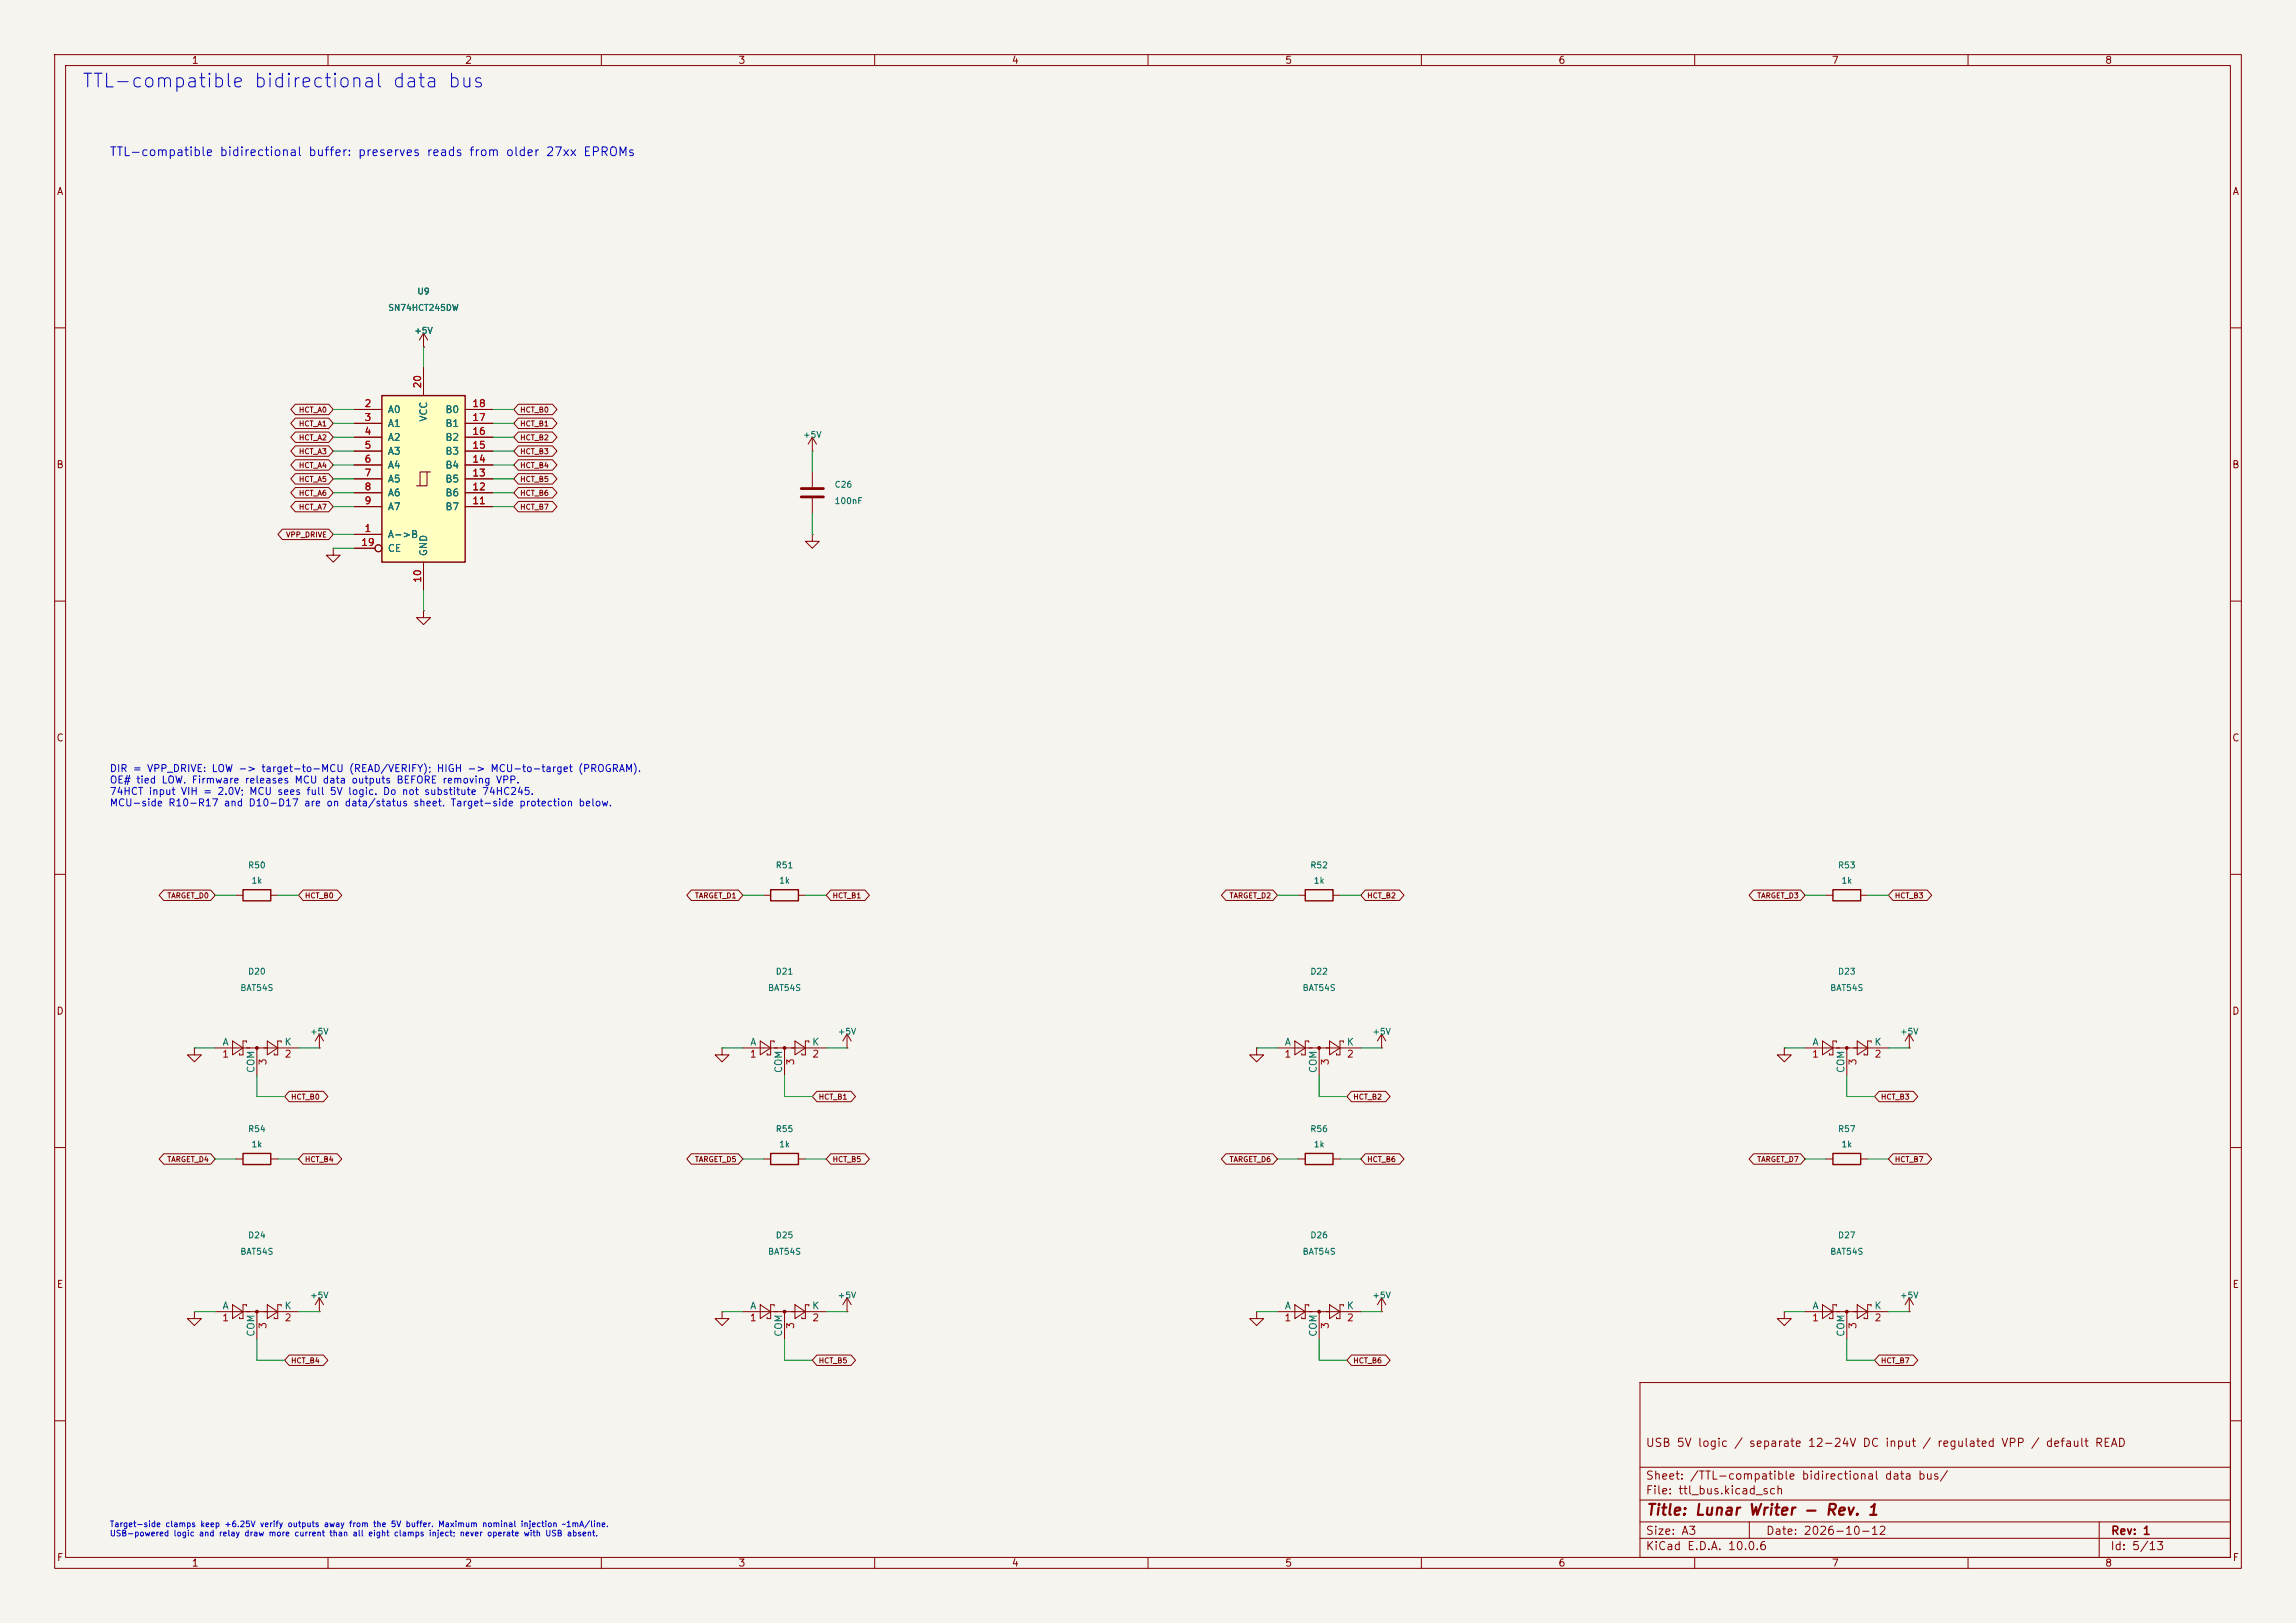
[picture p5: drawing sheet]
<svg xmlns="http://www.w3.org/2000/svg" width="420mm" height="297mm" viewBox="0 0 420 297" stroke-linecap="round" stroke-linejoin="round" font-family="sans-serif">
<defs><g id="words">
<text font-size="2.5" fill="#0000c2" x="14.9" y="16.7">TTL-compatible bidirectional data bus</text>
<text font-size="2" fill="#840000" x="301" y="277.8">Title: Lunar Writer - Rev. 1</text>
<text font-size="1.6" fill="#0000c2" x="19.9" y="29">TTL-compatible bidirectional buffer: preserves reads from older 27xx EPROMs</text>
<g font-size="1.5" fill="#840000">
<text x="300.9" y="265.1">USB 5V logic / separate 12-24V DC input / regulated VPP / default READ</text>
<text x="300.9" y="273.8">File: ttl_bus.kicad_sch</text>
<text x="300.9" y="271.1">Sheet: /TTL-compatible bidirectional data bus/</text>
<text x="300.9" y="281.2">Size: A3</text>
<text x="322.9" y="281.2">Date: 2026-10-12</text>
<text x="386" y="281.2">Rev: 1</text>
<text x="300.9" y="284">KiCad E.D.A. 10.0.6</text>
<text x="385.9" y="284">Id: 5/13</text>
</g>
<g font-size="1.3" fill="#840000">
<text x="35" y="12">1</text>
<text x="85" y="12">2</text>
<text x="135" y="12">3</text>
<text x="185" y="12">4</text>
<text x="235" y="12">5</text>
<text x="285" y="12">6</text>
<text x="335" y="12">7</text>
<text x="385" y="12">8</text>
<text x="10.3" y="36">A</text>
<text x="408.3" y="36">A</text>
<text x="10.2" y="86">B</text>
<text x="408.2" y="86">B</text>
<text x="10.2" y="136">C</text>
<text x="408.2" y="136">C</text>
<text x="10.2" y="186">D</text>
<text x="408.2" y="186">D</text>
<text x="10.3" y="236">E</text>
<text x="408.3" y="236">E</text>
<text x="10.3" y="286">F</text>
<text x="35" y="287">1</text>
<text x="85" y="287">2</text>
<text x="135" y="287">3</text>
<text x="185" y="287">4</text>
<text x="235" y="287">5</text>
<text x="285" y="287">6</text>
<text x="335" y="287">7</text>
<text x="385" y="287">8</text>
<text x="408.3" y="286">F</text>
</g>
<g font-size="1.3" fill="#a90000">
<text x="77.3" y="71.2" transform="rotate(-90 77.3 71.2)">20</text>
<text x="66.6" y="74.8">2</text>
<text x="66.6" y="77.3">3</text>
<text x="86.3" y="77.3">17</text>
<text x="86.3" y="74.8">18</text>
<text x="66.6" y="79.9">4</text>
<text x="66.6" y="82.4">5</text>
<text x="86.3" y="82.4">15</text>
<text x="86.3" y="79.9">16</text>
<text x="66.6" y="85">6</text>
<text x="66.6" y="87.5">7</text>
<text x="86.3" y="87.5">13</text>
<text x="86.3" y="85">14</text>
<text x="66.6" y="90">8</text>
<text x="66.6" y="92.6">9</text>
<text x="86.3" y="92.6">11</text>
<text x="86.3" y="90">12</text>
<text x="66" y="100.2">19</text>
<text x="66.6" y="97.7">1</text>
<text x="77.3" y="106.7" transform="rotate(-90 77.3 106.7)">10</text>
<text x="40.5" y="193.8">1</text>
<text x="49.1" y="195" transform="rotate(-90 49.1 195)">3</text>
<text x="52" y="193.8">2</text>
<text x="137.1" y="193.8">1</text>
<text x="145.6" y="195" transform="rotate(-90 145.6 195)">3</text>
<text x="148.5" y="193.8">2</text>
<text x="234.9" y="193.8">1</text>
<text x="243.4" y="195" transform="rotate(-90 243.4 195)">3</text>
<text x="246.3" y="193.8">2</text>
<text x="331.4" y="193.8">1</text>
<text x="339.9" y="195" transform="rotate(-90 339.9 195)">3</text>
<text x="342.8" y="193.8">2</text>
<text x="40.5" y="242.1">1</text>
<text x="49.1" y="243.3" transform="rotate(-90 49.1 243.3)">3</text>
<text x="52" y="242.1">2</text>
<text x="137.1" y="242.1">1</text>
<text x="145.6" y="243.3" transform="rotate(-90 145.6 243.3)">3</text>
<text x="148.5" y="242.1">2</text>
<text x="234.9" y="242.1">1</text>
<text x="243.4" y="243.3" transform="rotate(-90 243.4 243.3)">3</text>
<text x="246.3" y="242.1">2</text>
<text x="331.4" y="242.1">1</text>
<text x="339.9" y="243.3" transform="rotate(-90 339.9 243.3)">3</text>
<text x="342.8" y="242.1">2</text>
</g>
<g font-size="1.3" fill="#006464">
<text x="70.8" y="75.9">A0</text>
<text x="78.4" y="77.3" transform="rotate(-90 78.4 77.3)">VCC</text>
<text x="81.4" y="75.9">B0</text>
<text x="70.8" y="78.4">A1</text>
<text x="70.8" y="81">A2</text>
<text x="70.8" y="83.5">A3</text>
<text x="81.4" y="83.5">B3</text>
<text x="81.4" y="81">B2</text>
<text x="81.4" y="78.4">B1</text>
<text x="70.8" y="86.1">A4</text>
<text x="70.8" y="88.6">A5</text>
<text x="81.4" y="88.6">B5</text>
<text x="81.4" y="86.1">B4</text>
<text x="70.8" y="91.1">A6</text>
<text x="70.8" y="93.7">A7</text>
<text x="81.4" y="93.7">B7</text>
<text x="81.4" y="91.1">B6</text>
<text x="70.8" y="98.8">A-&gt;B</text>
<text x="70.8" y="101.3">CE</text>
<text x="78.4" y="101.9" transform="rotate(-90 78.4 101.9)">GND</text>
<text x="40.6" y="191.6">A</text>
<text x="51.9" y="191.6">K</text>
<text x="137.1" y="191.6">A</text>
<text x="148.5" y="191.6">K</text>
<text x="234.9" y="191.6">A</text>
<text x="246.3" y="191.6">K</text>
<text x="331.4" y="191.6">A</text>
<text x="342.8" y="191.6">K</text>
<text x="46.9" y="196.5" transform="rotate(-90 46.9 196.5)">COM</text>
<text x="143.4" y="196.5" transform="rotate(-90 143.4 196.5)">COM</text>
<text x="241.2" y="196.5" transform="rotate(-90 241.2 196.5)">COM</text>
<text x="337.7" y="196.5" transform="rotate(-90 337.7 196.5)">COM</text>
<text x="40.6" y="239.9">A</text>
<text x="51.9" y="239.9">K</text>
<text x="137.1" y="239.9">A</text>
<text x="148.5" y="239.9">K</text>
<text x="234.9" y="239.9">A</text>
<text x="246.3" y="239.9">K</text>
<text x="331.4" y="239.9">A</text>
<text x="342.8" y="239.9">K</text>
<text x="46.9" y="244.7" transform="rotate(-90 46.9 244.7)">COM</text>
<text x="143.4" y="244.7" transform="rotate(-90 143.4 244.7)">COM</text>
<text x="241.2" y="244.7" transform="rotate(-90 241.2 244.7)">COM</text>
<text x="337.7" y="244.7" transform="rotate(-90 337.7 244.7)">COM</text>
</g>
<g font-size="1.3" fill="#0000c2">
<text x="20" y="141.6">DIR = VPP_DRIVE: LOW -&gt; target-to-MCU (READ/VERIFY); HIGH -&gt; MCU-to-target (PROGRAM).</text>
<text x="20" y="143.7">OE# tied LOW. Firmware releases MCU data outputs BEFORE removing VPP.</text>
<text x="20" y="145.8">74HCT input VIH = 2.0V; MCU sees full 5V logic. Do not substitute 74HC245.</text>
<text x="20" y="147.9">MCU-side R10-R17 and D10-D17 are on data/status sheet. Target-side protection below.</text>
</g>
<g font-size="1.1" fill="#006464">
<text x="70.9" y="57.1">SN74HCT245DW</text>
<text x="76.3" y="54.1">U9</text>
<text x="75.7" y="61.3">+5V</text>
<text x="146.8" y="80.4">+5V</text>
<text x="152.6" y="89.5">C26</text>
<text x="152.6" y="92.5">100nF</text>
<text x="45.3" y="159.2">R50</text>
<text x="45.9" y="162">1k</text>
<text x="141.8" y="159.2">R51</text>
<text x="142.4" y="162">1k</text>
<text x="239.6" y="159.2">R52</text>
<text x="240.2" y="162">1k</text>
<text x="336.1" y="159.2">R53</text>
<text x="336.7" y="162">1k</text>
<text x="45.3" y="178.6">D20</text>
<text x="141.8" y="178.6">D21</text>
<text x="239.6" y="178.6">D22</text>
<text x="336.1" y="178.6">D23</text>
<text x="43.9" y="181.6">BAT54S</text>
<text x="140.4" y="181.6">BAT54S</text>
<text x="238.2" y="181.6">BAT54S</text>
<text x="334.7" y="181.6">BAT54S</text>
<text x="56.6" y="189.6">+5V</text>
<text x="153.2" y="189.6">+5V</text>
<text x="250.9" y="189.6">+5V</text>
<text x="347.5" y="189.6">+5V</text>
<text x="45.3" y="207.4">R54</text>
<text x="141.8" y="207.4">R55</text>
<text x="239.6" y="207.4">R56</text>
<text x="336.1" y="207.4">R57</text>
<text x="45.9" y="210.2">1k</text>
<text x="142.4" y="210.2">1k</text>
<text x="240.2" y="210.2">1k</text>
<text x="336.7" y="210.2">1k</text>
<text x="45.3" y="226.9">D24</text>
<text x="141.8" y="226.9">D25</text>
<text x="239.6" y="226.9">D26</text>
<text x="336.1" y="226.9">D27</text>
<text x="43.9" y="229.9">BAT54S</text>
<text x="140.4" y="229.9">BAT54S</text>
<text x="238.2" y="229.9">BAT54S</text>
<text x="334.7" y="229.9">BAT54S</text>
<text x="56.6" y="237.9">+5V</text>
<text x="153.2" y="237.9">+5V</text>
<text x="250.9" y="237.9">+5V</text>
<text x="347.5" y="237.9">+5V</text>
</g>
<g font-size="1.1" fill="#0000c2">
<text x="20" y="279.7">Target-side clamps keep +6.25V verify outputs away from the 5V buffer. Maximum nominal injection ~1mA/line.</text>
<text x="20" y="281.4">USB-powered logic and relay draw more current than all eight clamps inject; never operate with USB absent.</text>
</g>
<g font-size="1" fill="#840000">
<text x="54.6" y="75.7">HCT_A0</text>
<text x="95.1" y="75.7">HCT_B0</text>
<text x="54.6" y="80.8">HCT_A2</text>
<text x="54.6" y="78.3">HCT_A1</text>
<text x="54.6" y="83.3">HCT_A3</text>
<text x="95.1" y="83.3">HCT_B3</text>
<text x="95.1" y="78.3">HCT_B1</text>
<text x="95.1" y="80.8">HCT_B2</text>
<text x="54.6" y="85.9">HCT_A4</text>
<text x="54.6" y="88.4">HCT_A5</text>
<text x="95.1" y="85.9">HCT_B4</text>
<text x="95.1" y="88.4">HCT_B5</text>
<text x="54.6" y="93.5">HCT_A7</text>
<text x="54.6" y="91">HCT_A6</text>
<text x="95.1" y="93.5">HCT_B7</text>
<text x="95.1" y="91">HCT_B6</text>
<text x="52.2" y="98.6">VPP_DRIVE</text>
<text x="30.5" y="164.6">TARGET_D0</text>
<text x="55.7" y="164.6">HCT_B0</text>
<text x="127" y="164.6">TARGET_D1</text>
<text x="152.2" y="164.6">HCT_B1</text>
<text x="224.8" y="164.6">TARGET_D2</text>
<text x="250" y="164.6">HCT_B2</text>
<text x="321.3" y="164.6">TARGET_D3</text>
<text x="346.5" y="164.6">HCT_B3</text>
<text x="53.1" y="201.4">HCT_B0</text>
<text x="149.7" y="201.4">HCT_B1</text>
<text x="247.5" y="201.4">HCT_B2</text>
<text x="344" y="201.4">HCT_B3</text>
<text x="30.5" y="212.9">TARGET_D4</text>
<text x="55.7" y="212.9">HCT_B4</text>
<text x="127" y="212.9">TARGET_D5</text>
<text x="152.2" y="212.9">HCT_B5</text>
<text x="224.8" y="212.9">TARGET_D6</text>
<text x="250" y="212.9">HCT_B6</text>
<text x="321.3" y="212.9">TARGET_D7</text>
<text x="346.5" y="212.9">HCT_B7</text>
<text x="53.1" y="249.7">HCT_B4</text>
<text x="149.7" y="249.7">HCT_B5</text>
<text x="247.5" y="249.7">HCT_B6</text>
<text x="344" y="249.7">HCT_B7</text>
</g>
</g></defs>
<path d="M0 0h420v297h-420z" fill="#f5f4ef" stroke="#f5f4ef" stroke-width=".18"/>
<g fill="none" stroke="#840000" stroke-width=".18">
<path d="M10 10h400v277h-400zM12 12h396v273h-396zM60 10v2M110 10v2M160 10v2M210 10v2M260 10v2M310 10v2M360 10v2M10 60h2M408 60h2M148.6 86.4v2.8"/>
<path d="M148.6 91.2v2.8M10 110h2M77.5 111.8v1.2h1.2l-1.2 1.3-1.3-1.3h1.3M77.5 111.8h.1M408 110h2M10 160h2M408 160h2M43.2 163.8h1.2M49.5 163.8h1.3M139.7 163.8h1.3M146 163.8h1.3M237.5 163.8h1.3"/>
<path d="M243.8 163.8h1.3M334 163.8h1.3M340.4 163.8h1.2M35.6 191.8v1.2h1.2l-1.2 1.3-1.3-1.3h1.3M35.6 191.8h.1M39.4 191.8h15.2M42.5 190.5l1.9 1.3-1.9 1.2zM45.1 190.8v-.3h-.7v2.5h-.6v-.2M47 191.8v5.1M48.9 190.5l1.9 1.3-1.9 1.2zM51.4 190.8v-.3h-.6v2.5h-.6v-.2M135.9 191.8h15.2"/>
<path d="M139.1 190.5l1.9 1.3-1.9 1.2zM141.6 190.8v-.3h-.6v2.5h-.7v-.2M143.5 191.8v5.1M145.4 190.5l1.9 1.3-1.9 1.2zM148 190.8v-.3h-.7v2.5h-.6v-.2M154.9 191.8h.1M154.9 189.2l-.7 1.3M154.9 189.2l.8 1.3M154.9 189.2v2.6M229.9 191.8v1.2h1.2l-1.2 1.3-1.3-1.3h1.3M229.9 191.8h.1M252.7 191.8h.1"/>
<path d="M252.7 189.2l-.7 1.3M252.7 189.2l.8 1.3M252.7 189.2v2.6M326.4 191.8v1.2h1.3l-1.3 1.3-1.3-1.3h1.3M326.4 191.8h.1M10 210h2M334 212.1h1.3M340.4 212.1h1.2M408 210h2M42.5 238.8l1.9 1.2-1.9 1.3zM45.1 239v-.2h-.7v2.5h-.6v-.3M48.9 238.8l1.9 1.2-1.9 1.3z"/>
<path d="M51.4 239v-.2h-.6v2.5h-.6v-.3M58.4 237.5l-.7 1.3M58.4 237.5l.8 1.3M58.4 237.5v2.5M35.6 240v1.3h1.2l-1.2 1.3-1.3-1.3h1.3M35.6 240h.1M39.4 240h15.2M47 240v5.1M58.4 240h.1M300 253h108v32h-108zM10 260h2M300 278.5h108"/>
<path d="M300 274.5h108M300 268.5h108M320 278.5v3M384 278.5v6.5M408 260h2M60 285v2M110 285v2M160 285v2M210 285v2M260 285v2M300 281.5h108M310 285v2"/>
<path d="M360 285v2"/>
</g>
<path d="M146.6 89.4h4M146.6 90.9h4" fill="none" stroke="#840000" stroke-width=".51"/>
<path d="M44.4 162.8h5.1v2h-5.1zM141 162.8h5v2h-5zM238.8 162.8h5v2h-5zM335.3 162.8h5.1v2h-5.1zM335.3 211.1h5.1v2h-5.1z" fill="none" stroke="#840000" stroke-width=".25"/>
<g fill="#840000" stroke="#840000" stroke-width=".18">
<circle cx="47" cy="240" r=".25"/>
<circle cx="47" cy="191.8" r=".25"/>
<circle cx="143.5" cy="191.8" r=".25"/>
</g>
<path d="M69.8 72.4h15.3v30.5h-15.3z" fill="#ffffc2"/>
<g fill="none" stroke="#840000" stroke-width=".18">
<path d="M54 79.1h6.1l.9 .9-.9 1h-6.1l-.8-1zM54 74h6.1l.9 .9-.9 1h-6.1l-.8-1zM54 76.5h6.1l.9 1-.9 .9h-6.1l-.8-.9zM64.8 74.9h5M64.8 77.5h5M77.5 63.5h.1M77.5 61v2.5M77.5 67.3v5.1M77.5 61l-.8 1.2M77.5 61l.7 1.2M85.1 74.9h5.1M85.1 77.5h5.1"/>
<path d="M94.8 74h6.3l.8 .9-.8 1h-6.3l-.8-1zM94.8 76.5h6.3l.8 1-.8 .9h-6.3l-.8-.9zM94.8 79.1h6.3l.8 .9-.8 1h-6.3l-.8-1zM51.7 96.8h8.4l.9 1-.9 .9h-8.4l-.9-.9zM54 91.8h6.1l.9 .9-.9 1h-6.1l-.8-1zM54 89.2h6.1l.9 1-.9 .9h-6.1l-.8-.9zM54 84.1h6.1l.9 1-.9 .9h-6.1l-.8-.9zM54 86.7h6.1l.9 .9-.9 1h-6.1l-.8-1zM54 81.6h6.1l.9 1-.9 .9h-6.1l-.8-.9zM64.8 97.8h5M64.8 80h5M64.8 82.6h5"/>
<path d="M64.8 85.1h5M64.8 87.6h5M64.8 90.2h5M64.8 92.7h5M78.1 86.4h-1.3v2.5M78.7 86.4h-.6v2.5h-1.9M85.1 80h5.1M85.1 82.6h5.1M85.1 85.1h5.1M85.1 87.6h5.1M85.1 90.2h5.1M85.1 92.7h5.1"/>
<path d="M94.8 84.1h6.3l.8 1-.8 .9h-6.3l-.8-.9zM94.8 91.8h6.3l.8 .9-.8 1h-6.3l-.8-1zM94.8 81.6h6.3l.8 1-.8 .9h-6.3l-.8-.9zM94.8 86.7h6.3l.8 .9-.8 1h-6.3l-.8-1zM94.8 89.2h6.3l.8 1-.8 .9h-6.3l-.8-.9zM148.6 97.8v1.3h1.3l-1.3 1.2-1.3-1.2h1.3M148.6 97.8h.1M148.6 82.6h.1M148.6 80l-.8 1.3M148.6 80l.8 1.3M148.6 80v2.6M61 100.3v1.3h1.2l-1.2 1.3-1.3-1.3h1.3"/>
<path d="M61 100.3h.1M64.8 100.3h3.8M77.5 102.9v5.1M29.9 162.9h8.6l.9 .9-.9 1h-8.6l-.8-1zM55.4 162.9h6.3l.8 .9-.8 1h-6.3l-.8-1zM126.5 162.9h8.6l.8 .9-.8 1h-8.6l-.9-1zM152 162.9h6.2l.8 .9-.8 1h-6.2l-.9-1zM224.3 162.9h8.5l.9 .9-.9 1h-8.5l-.9-1zM249.8 162.9h6.2l.8 .9-.8 1h-6.2l-.9-1zM320.8 162.9h8.6l.8 .9-.8 1h-8.6l-.9-1zM346.3 162.9h6.2l.8 .9-.8 1h-6.2l-.9-1zM52.9 199.7h6.2l.9 1-.9 .9h-6.2l-.8-.9z"/>
<path d="M58.4 191.8h.1M58.4 189.2l-.7 1.3M58.4 189.2l.8 1.3M58.4 189.2v2.6M132.1 191.8v1.2h1.2l-1.2 1.3-1.3-1.3h1.3M132.1 191.8h.1M149.4 199.7h6.3l.8 1-.8 .9h-6.3l-.8-.9zM233.7 191.8h15.2M236.9 190.5l1.9 1.3-1.9 1.2zM239.4 190.8v-.3h-.6v2.5h-.7v-.2M241.3 191.8v5.1M243.2 190.5l1.9 1.3-1.9 1.2z"/>
<path d="M245.7 190.8v-.3h-.6v2.5h-.6v-.2M247.2 199.7h6.3l.8 1-.8 .9h-6.3l-.8-.9zM330.2 191.8h15.2M333.4 190.5l1.9 1.3-1.9 1.2zM335.9 190.8v-.3h-.6v2.5h-.7v-.2M337.8 191.8v5.1M339.7 190.5l1.9 1.3-1.9 1.2zM342.3 190.8v-.3h-.7v2.5h-.6v-.2M343.7 199.7h6.3l.8 1-.8 .9h-6.3l-.8-.9zM349.2 191.8h.1M349.2 189.2v2.6M349.2 189.2l-.7 1.3"/>
<path d="M349.2 189.2l.8 1.3M29.9 211.1h8.6l.9 1-.9 .9h-8.6l-.8-.9zM43.2 212.1h1.2M49.5 212.1h1.3M55.4 211.1h6.3l.8 1-.8 .9h-6.3l-.8-.9zM126.5 211.1h8.6l.8 1-.8 .9h-8.6l-.9-.9zM139.7 212.1h1.3M146 212.1h1.3M152 211.1h6.2l.8 1-.8 .9h-6.2l-.9-.9zM224.3 211.1h8.5l.9 1-.9 .9h-8.5l-.9-.9zM237.5 212.1h1.3M243.8 212.1h1.3"/>
<path d="M249.8 211.1h6.2l.8 1-.8 .9h-6.2l-.9-.9zM320.8 211.1h8.6l.8 1-.8 .9h-8.6l-.9-.9zM346.3 211.1h6.2l.8 1-.8 .9h-6.2l-.9-.9zM139.1 238.8l1.9 1.2-1.9 1.3zM141.6 239v-.2h-.6v2.5h-.7v-.3M145.4 238.8l1.9 1.2-1.9 1.3zM148 239v-.2h-.7v2.5h-.6v-.3M154.9 237.5l-.7 1.3M154.9 237.5l.8 1.3M154.9 237.5v2.5M236.9 238.8l1.9 1.2-1.9 1.3zM239.4 239v-.2h-.6v2.5h-.7v-.3"/>
<path d="M243.2 238.8l1.9 1.2-1.9 1.3zM245.7 239v-.2h-.6v2.5h-.6v-.3M252.7 237.5l-.7 1.3M252.7 237.5l.8 1.3M252.7 237.5v2.5M333.4 238.8l1.9 1.2-1.9 1.3zM335.9 239v-.2h-.6v2.5h-.7v-.3M339.7 238.8l1.9 1.2-1.9 1.3zM342.3 239v-.2h-.7v2.5h-.6v-.3M349.2 237.5l-.7 1.3M349.2 237.5l.8 1.3M349.2 237.5v2.5"/>
<path d="M52.9 248h6.2l.9 .9-.9 1h-6.2l-.8-1zM132.1 240v1.3h1.2l-1.2 1.3-1.3-1.3h1.3M132.1 240h.1M135.9 240h15.2M143.5 240v5.1M149.4 248h6.3l.8 .9-.8 1h-6.3l-.8-1zM154.9 240h.1M229.9 240v1.3h1.2l-1.2 1.3-1.3-1.3h1.3M229.9 240h.1M233.7 240h15.2M241.3 240v5.1M247.2 248h6.3l.8 .9-.8 1h-6.3l-.8-1z"/>
<path d="M252.7 240h.1M326.4 240v1.3h1.3l-1.3 1.3-1.3-1.3h1.3M326.4 240h.1M330.2 240h15.2M337.8 240v5.1M343.7 248h6.3l.8 .9-.8 1h-6.3l-.8-1zM349.2 240h.1"/>
<circle cx="69.2" cy="100.3" r=".63"/>
</g>
<path d="M69.8 72.4h15.3v30.5h-15.3zM44.4 211.1h5.1v2h-5.1zM141 211.1h5v2h-5zM238.8 211.1h5v2h-5z" fill="none" stroke="#840000" stroke-width=".25"/>
<g fill="#840000" stroke="#840000" stroke-width=".18">
<circle cx="241.3" cy="191.8" r=".25"/>
<circle cx="241.3" cy="240" r=".25"/>
<circle cx="337.8" cy="191.8" r=".25"/>
<circle cx="143.5" cy="240" r=".25"/>
<circle cx="337.8" cy="240" r=".25"/>
</g>
<g fill="none" stroke="#009600" stroke-width=".18">
<path d="M61 77.5h3.8M61 74.9h3.8M77.5 63.5v3.8M90.2 77.5h3.8M90.2 74.9h3.8M61 92.7h3.8M61 97.8h3.8M61 85.1h3.8M61 87.6h3.8M61 90.2h3.8M61 82.6h3.8M61 80h3.8"/>
<path d="M90.2 92.7h3.8M90.2 85.1h3.8M90.2 87.6h3.8M90.2 90.2h3.8M90.2 82.6h3.8M90.2 80h3.8M148.6 82.6v3.8M148.6 94v3.8M61 100.3h3.8M77.5 108v3.8M39.4 163.8h3.8M50.8 163.8h3.8"/>
<path d="M135.9 163.8h3.8M147.3 163.8h3.8M233.7 163.8h3.8M245.1 163.8h3.8M330.2 163.8h3.8M341.6 163.8h3.8M35.6 191.8h3.8M47 196.9v3.8h5.1M54.6 191.8h3.8M132.1 191.8h3.8M143.5 196.9v3.8h5.1M151.1 191.8h3.8"/>
<path d="M229.9 191.8h3.8M241.3 196.9v3.8h5.1M248.9 191.8h3.8M326.4 191.8h3.8M337.8 196.9v3.8h5.1M345.4 191.8h3.8M39.4 212.1h3.8M50.8 212.1h3.8M135.9 212.1h3.8M147.3 212.1h3.8M233.7 212.1h3.8M245.1 212.1h3.8"/>
<path d="M330.2 212.1h3.8M341.6 212.1h3.8M35.6 240h3.8M47 245.1v3.8h5.1M54.6 240h3.8M132.1 240h3.8M143.5 245.1v3.8h5.1M151.1 240h3.8M229.9 240h3.8M241.3 245.1v3.8h5.1M248.9 240h3.8M326.4 240h3.8"/>
<path d="M337.8 245.1v3.8h5.1M345.4 240h3.8"/>
</g>
<use href="#words"/>
</svg>
